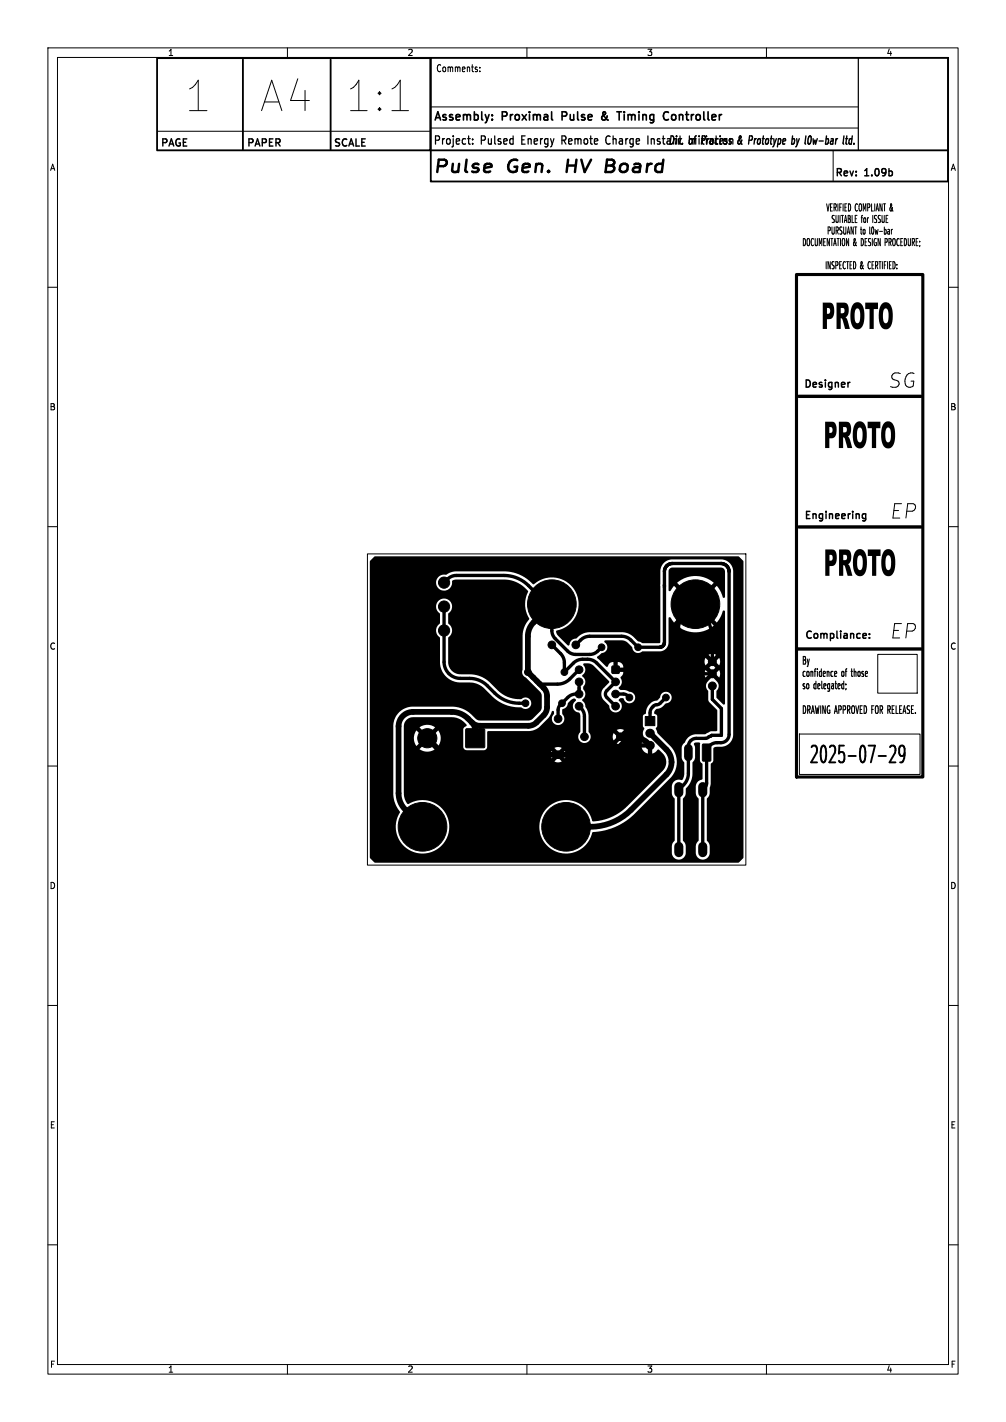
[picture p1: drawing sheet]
<svg xmlns="http://www.w3.org/2000/svg" width="210mm" height="297mm" viewBox="0 0 210 297" stroke-linecap="round" stroke-linejoin="round" font-family="sans-serif">
<defs><g id="words">
<g font-size="8.8">
<text x="38.8" y="23.5">1</text>
<text x="54.5" y="23.5">A4</text>
<text x="72.5" y="23.5">1:1</text>
</g>
<text font-size="4.9" x="168.6" y="159.7">2025-07-29</text>
<g font-size="4.2">
<text x="185.7" y="81.3">SG</text>
<text x="186" y="108.6">EP</text>
<text x="186" y="133.6">EP</text>
</g>
<g font-size="3.6">
<text x="90.2" y="36.8">Pulse</text>
<text x="106" y="36.8">Gen.</text>
<text x="119.1" y="36.8">HV</text>
<text x="128.2" y="36.8">Board</text>
</g>
<g font-size="2.4">
<text x="90.5" y="25.3">Assembly:</text>
<text x="104.9" y="25.3">Proximal</text>
<text x="118.1" y="25.3">Pulse</text>
<text x="127" y="25.3">&amp;</text>
<text x="131.1" y="25.3">Timing</text>
<text x="141.3" y="25.3">Controller</text>
<text x="90.4" y="30.3">Project:</text>
<text x="100.4" y="30.3">Pulsed</text>
<text x="109.4" y="30.3">Energy</text>
<text x="118.2" y="30.3">Remote</text>
<text x="127.9" y="30.3">Charge</text>
<text x="137.1" y="30.3">Instant of Initiation &amp;</text>
<text x="139.2" y="30.3">Div.</text>
<text x="147" y="30.3">Process</text>
<text x="158.1" y="30.3">Prototype</text>
<text x="167.7" y="30.3">by l0w-bar</text>
</g>
<g font-size="2.2">
<text x="167.3" y="149.2">By confidence</text>
<text x="179.5" y="149.2">of those</text>
<text x="186.9" y="149.2">so</text>
</g>
<g font-size="2.1">
<text x="91" y="15.3">Comments:</text>
<text x="33.4" y="31">PAGE</text>
<text x="51.4" y="31">PAPER</text>
<text x="69.6" y="31">SCALE</text>
<text x="174.2" y="37.2">Rev:</text>
<text x="180.6" y="37.2">1.09b</text>
<text x="160.5" y="56.3">for ISSUE PURSUANT</text>
<text x="175.8" y="56.3">to l0w-bar</text>
<text x="184.2" y="56.3">DOCUMENTATION</text>
<text x="167.7" y="81.4">Designer</text>
<text x="167.8" y="108.8">Engineering</text>
<text x="167.9" y="133.8">Compliance:</text>
</g>
<g font-size="1.8">
<text x="35" y="11.8">1</text>
<text x="85" y="11.8">2</text>
<text x="135" y="11.8">3</text>
<text x="185" y="11.8">4</text>
<text x="10.4" y="35.8">A</text>
<text x="198.4" y="35.8">A</text>
<text x="10.3" y="85.8">B</text>
<text x="198.3" y="85.8">B</text>
<text x="10.3" y="135.8">C</text>
<text x="198.3" y="135.8">C</text>
<text x="10.3" y="185.8">D</text>
<text x="198.3" y="185.8">D</text>
<text x="10.4" y="235.8">E</text>
<text x="198.4" y="235.8">E</text>
<text x="10.4" y="285.8">F</text>
<text x="35" y="286.8">1</text>
<text x="85" y="286.8">2</text>
<text x="135" y="286.8">3</text>
<text x="185" y="286.8">4</text>
<text x="198.4" y="285.8">F</text>
</g>
</g></defs>
<path d="M32.8 12.1h57v19.3h-57zM50.7 12.4v18.8M69 12.4v18.8M89.9 12.1h108v25.8h-108zM89.9 31.4h108" fill="none" stroke="#000" stroke-width=".38"/>
<g fill="none" stroke="#000" stroke-width=".21">
<path d="M10 10h190v277h-190zM12 12h186v273h-186zM60 10v2M100.2 14.8v.2M100.2 14.1v.1M110 10v2M160 10v2M32.9 27.4h56.9M89.9 22.3h89.2M89.9 26.7h89.2M173.9 31.4v6.5M167.7 49.8a.88 .88 0 0 1 .3 1.4l-.3 .1z"/>
<path d="M168.6 49.9l.2-.1 .2 .2v.8l-.2 .5-.3-.2zM169.8 50l-.1-.2a.97 .97 0 0 0 0 1.5l.1-.1M170.2 49.8v1.2l.1 .3 .3-.1v-.2v-1.2M171 51.3v-1.5l.3 1.1 .3-1.1v1.5M171.9 50.5h.3M172.3 49.8h-.4v1.5h.4M172.6 42.6l.2 1.5 .3-1.5M172.9 48.2l.4-.2-.1-.6h-.3v1.5M173.1 49.8v1.5l-.4-1.5v1.5M173.4 43.3h.2M173.4 49.8h.5M173.6 49.8v1.5"/>
<path d="M173.7 47.4v1.2l.1 .3h.2l.1-.3v-1.2M173.8 42.6h-.4v1.5h.4M174 51.3l.3-1.5 .3 1.5M174.1 43.4l.4-.2-.1-.6h-.3v1.5M174.1 50.9h.4M174.2 45.1a.4 .4 0 0 0-.5 .3 .4 .4 0 0 0 .4 .4 .35 .35 0 0 1 .1 .5 .35 .35 0 0 1-.5 .1M174.3 43.4l.3 .7M174.5 54.6h.3l.1 .3v.5h-.4M174.5 45v1.2l.2 .3 .2-.1 .1-.2v-1.2M174.5 48.2l.5-.2-.2-.6h-.3v1.5M174.7 48.2l.3 .7M174.7 49.8h.5"/>
<path d="M174.9 42.6v1.5M175 49.8v1.5M175.3 43.3h.3M175.4 45v1.5M175.5 49.8v1.5M175.6 45h.5M175.7 42.6h-.4v1.5M175.8 47.5a.4 .4 0 0 0-.5 .3 .4 .4 0 0 0 .4 .5 .35 .35 0 0 1 .1 .4 .35 .35 0 0 1-.5 .1M175.9 45v1.5M175.9 49.9l.3-.1 .1 .2v.8l-.1 .5-.4-.2zM176 42.6v1.5M176.1 47.4v1.2l.2 .3h.1l.2-.3v-1.2"/>
<path d="M176.3 46.5l.2-1.5 .3 1.5M176.3 46.1h.4M176.4 43.3h.3M176.8 42.6h-.4v1.5h.4M176.8 48.9l.3-1.5 .3 1.5M176.9 48.5h.4M177.1 45h.2l.2 .3-.2 .4 .2 .5-.1 .3h-.3zM177.1 45.7h.2M177.1 42.6a.88 .88 0 0 1 .3 1.4l-.3 .1zM177.2 49.8v1.5l-.5-1.5v1.5M177.9 45v1.5h.4M178.1 47.4v1.5l-.4-1.5v1.5"/>
<path d="M178.4 47.4h.5M178.5 45.7h.3M178.6 47.4v1.5M178.7 50.5l-.2 .7h-.3a1.03 1.03 0 0 1 .3-1.1l-.1-.3a1.38 1.38 0 0 0 .4 1.5M178.8 51.3h.1M178.9 45h-.4v1.5h.4M179 42.7l-.1-.1a.97 .97 0 0 0 0 1.5l.1-.2M179.4 42.6h.3l.1 .2 .1 .8-.2 .5-.3-.2zM179.6 47.9h.3M179.7 47.4v1.3l.2 .2M179.8 45.5h.3M179.8 49.8a.88 .88 0 0 1 .3 1.4l-.3 .1z"/>
<path d="M180.1 45l-.2 .2v1.3M180.2 44.1v-1.5l.3 1 .2-1v1.5M180.2 48l.2-.1 .2 .3-.2 .7-.2-.3zM180.4 45.6l.2-.1 .1 .3-.1 .7-.3-.3zM180.6 50.5h.3M181 49.8h-.4v1.5h.4M181.1 45.5v1M181.1 43.4l.5-.2-.2-.6h-.3v1.5M181.3 45.5l-.2 .3M181.6 47.4l.1 1.5M181.8 49.9a.4 .4 0 0 0-.5 .3 .4 .4 0 0 0 .4 .5 .35 .35 0 0 1 0 .4 .35 .35 0 0 1-.4 .1M181.9 42.6v1.5h.4"/>
<path d="M182.1 47.5v-.1a1.13 1.13 0 0 1 0 1.5 1.61 1.61 0 0 1 0-1.4zM182.1 49.8v1.5M182.2 45v1.5M182.6 42.6v1.5M182.7 47.9l.1 1 .2-.7 .1 .7 .2-1M182.8 55.4l.4-.1-.1-.7h-.3v1.5M182.9 44.1l.2-1.5 .3 1.5M182.9 49.9l-.1-.1a.94 .94 0 0 0-.2 1.4l.2 .1 .2-.1v-.5h-.2M183 43.6h.3M183 55.4l.2 .7M183 45.1a.4 .4 0 0 0-.5 .3 .4 .4 0 0 0 .4 .4 .35 .35 0 0 1 .1 .5 .35 .35 0 0 1-.5 .1M183.5 54.6h.4"/>
<path d="M183.6 48.3h.6M183.8 49.8v1.5l-.5-1.5v1.5M183.8 45.1a.4 .4 0 0 0-.5 .3 .4 .4 0 0 0 .4 .4 .35 .35 0 0 1 .1 .5 .35 .35 0 0 1-.5 .1M184.1 45v1.2l.2 .3 .2-.1 .1-.2v-1.2M184.1 42.6v1.5l-.4-1.5v1.5M184.4 42.6h.5M184.6 47.4v1.5M184.6 48l.2-.1 .2 .3-.1 .6h-.3M184.6 42.6v1.5M184.8 50.6l.4-.1-.1-.7h-.3v1.5M185 45.7h.2M185.3 48h.4v.9"/>
<path d="M185.4 45h-.4v1.5h.4M185.6 50.6l.4-.1-.1-.7h-.3v1.5M185.7 48.3l-.4 .2 .1 .4 .3-.1M185.8 50.6l.2 .7M186.1 47.9v1M186.3 43.3l-.2 .7h-.3a1.03 1.03 0 0 1 .4-1.1l-.2-.3a1.38 1.38 0 0 0 .4 1.5M186.3 47.9l-.2 .3M186.5 49.9l.2-.1 .1 .2 .1 .8-.2 .5-.3-.2zM187.7 50l-.2-.2a.97 .97 0 0 0 0 1.5l.2-.1M188 50.5h.3M188.4 49.8h-.4v1.5h.4M188.8 49.8a.88 .88 0 0 1 .3 1.4l-.3 .1z"/>
<path d="M189.6 49.8v1.2l.1 .3 .3-.1 .1-.2v-1.2M190.4 50.6l.5-.1-.2-.7h-.3v1.5M190.6 50.6l.3 .7M191.3 50.5h.2M191.6 49.8h-.3v1.5h.3M192 50.4v.1M192 51.2l-.1 .3M10 60h2M198 60h2M10 110h2M76.7 115.7h79v65h-79zM198 110h2"/>
<path d="M183.2 136.7h8.3v8.1h-8.3zM10 160h2M166.9 153.3h25.2v8.5h-25.2zM198 160h2M10 210h2M198 210h2M10 260h2M198 260h2M60 285v2M110 285v2M160 285v2"/>
</g>
<path d="M183.4 157.9h1.5M185.8 156.1l.3-.4h.5l.2 .2a1.45 1.45 0 0 1 0 1.3l-1.1 2h1.2M188.8 157.2a.63 .63 0 0 1-.7 .7l-.2-.2a1.64 1.64 0 0 1 .2-2 .63 .63 0 0 1 .7 .7 3.2 3.2 0 0 1-.5 2.8h-.4" fill="none" stroke="#000" stroke-width=".4"/>
<path d="M126.4 35.9h1.2M126.6 34.6h1M126.7 33.4h1" fill="none" stroke="#000" stroke-width=".52"/>
<path d="M157 28.5v.6M165.7 29l.2 .3-.1 .6M166.3 29l.1 1.1M166.4 30.1l-.3 .6M166.9 29l-.5 1.1M177.3 30h.4M177.8 29h-.3l-.2 .3M177.9 28.4l-.2 1.7M178.3 29.9v.2" fill="none" stroke="#000" stroke-width=".29"/>
<path d="M179.2 12.1v19.2M97.6 29h.6M97.9 30l.3 .1M98.7 29.9v.2M98.7 29v.2M117.3 29.3h.6M117.9 28.4h-.6v1.7M127.3 28.5a.49 .49 0 0 0-.8 .3v.6a.66 .66 0 0 0 .6 .7l.2-.1M136 29v1.1M136.5 29h-.3l-.2 .1" fill="none" stroke="#000" stroke-width=".25"/>
<path d="M117.3 24.3h.7M118 23.3h-.7v1.8M126.3 23.4h-.4l-.1 .4 .7 .9M126.3 23.8l-.5 .5a.47 .47 0 0 0-.1 .6 .47 .47 0 0 0 .6 .1M128.8 23.3h.9M130.3 23.3v.2M140.8 23.9l-.4 .1-.2 .3 .1 .6 .5 .2" fill="none" stroke="#000" stroke-width=".34"/>
<path d="M166.3 57.3h26.3v105h-26.3z" fill="none" stroke="#000" stroke-width=".65"/>
<g fill="none" stroke="#000" stroke-width=".7">
<path d="M166.7 82.8h25.6M166.7 110.1h25.6M92.7 126.7v11.6a3.4 3.4 0 0 0 3.4 3.4h1.9a5.2 5.2 0 0 1 3.7 1.5 9.8 9.8 0 0 0 4.2 3.2l1.9 .5h1.9M92.7 121.7l1.1-1 1.2-.5h10.2a7.2 7.2 0 0 1 5.1 2.1l3.9 3.9a1 1 0 0 1 1 1v2.1M115.2 131.3a2.58 2.58 0 0 0 .7 2.1l2.8 2.7 1.1 .6 3.9-.1 .8-.3 1.1-1.1M115.2 134.7l1.8 1.8a2.72 2.72 0 0 1 .8 1.9v2l1.9-1.9a2.72 2.72 0 0 1 1.9-.8h1.1a2.72 2.72 0 0 1 1.9 .8l3.9 3.9-1.8 1.9a1 1 0 0 0 0 1.4l1.8 1.8M120.2 134.7l1-1a2.72 2.72 0 0 1 1.9-.8h6.7a2.72 2.72 0 0 1 1.9 .8l1.5 1.5h4.5M120.9 139.9l-2 1.9a3.6 3.6 0 0 1-2.5 1.1l-3.8-.1M128.5 139.9h7.9M136.4 139.9l.4 .1M136.8 139.7l-.4 .2M137.7 135.2a1 1 0 0 0 1-1v-14.8a1.66 1.66 0 0 1 1.7-1.7h10.1a1.71 1.71 0 0 1 1.7 1.7v34a1.71 1.71 0 0 1-1.7 1.7h-1l-.7 .2-1.3 1.1v7.3l-.2 .5-.5 .7-.1 .6v11.9"/>
<path d="M137.7 135.2h.1M138.7 122.2v.1M141.4 135.1l5.6 5.6h1.7M142.2 129.2l3-3a9.9 9.9 0 0 1 3.5 7.5v4.5M166.6 135.5h25.8M100.2 151.6a1 1 0 0 0-1 1v1.6M120.9 147.5a2.68 2.68 0 0 1 1.1 2.1v4.3M120.9 142.4v2.3l-.2 .2a3.3 3.3 0 0 0-2.2 .8l-1.9 2-.1 2.4M128.5 145h2l.9 .7M130.9 154.1l.3 .3-.5 .2zM135.1 155l.6 .7M136.8 140l.1 .2"/>
<path d="M136.8 140v.6M139 145.7l-1.3 1.3-.6 .2a1.69 1.69 0 0 0-1.4 1.7v1.7M148.7 143.3v2.8l1.9 1.9v5.6h-2l-1.2 .6h-2a1.66 1.66 0 0 0-1.7 1.7v5.6a3.4 3.4 0 0 1-1 2.4l-1 1v12.5M84.6 169.1l3.6 3.6M118.2 172.7h5"/>
</g>
<path d="M177.3 79.9h.1M180.3 107.3l.4 .1M180.7 107.3v1.2l-.3 .3M180.7 108.2l-.4 .1M181.5 133.2v.1M181.5 132.4v.1" fill="none" stroke="#000" stroke-width=".3"/>
<g fill="#000">
<path d="M171.8 63.2h1.4a1.31 1.31 0 0 1 1 1.7 1.37 1.37 0 0 1-1.6 1.8v2h-.8v-3.2h.8a.62 .62 0 0 0 .7-.6 .62 .62 0 0 0-.7-.6v1.2h-.8zM174.6 63.2h1.5a1.01 1.01 0 0 1 1.1 1.2 1.82 1.82 0 0 1-.7 1.9l.4 .5 .5 1.9h-1l-.5-2-.3-.2-.1 2.2h-.9v-3.3a1.97 1.97 0 0 0 1.6-.1 .61 .61 0 0 0-.3-1h-.4v1.1h-.9zM178.2 63.4a1.29 1.29 0 0 1 1.4-.1 1.29 1.29 0 0 1 .7 1.2 4.4 4.4 0 0 1-.7 4.1 1.27 1.27 0 0 1-1.9-1l-.2-1.6h.9a1.23 1.23 0 0 0 .6 1.5h.1a2.79 2.79 0 0 0 0-3.1 .8 .8 0 0 0-.7 1.1v.5h-.9a3.6 3.6 0 0 1 .7-2.6zM180.6 63.2h2.7v1.4h-.9v4.1h-.9v-4.1h-.9zM184.2 63.4a1.29 1.29 0 0 1 1.4-.1 1.29 1.29 0 0 1 .6 1.2 4.4 4.4 0 0 1-.6 4.1 1.27 1.27 0 0 1-2-1l-.2-1.6h.9a1.23 1.23 0 0 0 .6 1.5h.1a2.79 2.79 0 0 0 0-3.1 .8 .8 0 0 0-.7 1.1v.5h-.9a3.6 3.6 0 0 1 .8-2.6zM172.2 88.1h1.5a1.31 1.31 0 0 1 1 1.7 1.37 1.37 0 0 1-1.6 1.7v2.1h-.9v-3.2h.9a.62 .62 0 0 0 .7-.6 .62 .62 0 0 0-.7-.6v1.2h-.9zM175.1 88.1h1.5a1.01 1.01 0 0 1 1.1 1.2 1.82 1.82 0 0 1-.7 1.9l.4 .4 .5 2h-1l-.5-2-.3-.3-.1 2.3h-.9v-3.3a1.97 1.97 0 0 0 1.6-.1 .61 .61 0 0 0-.3-1h-.4v1.1h-.9zM178.7 88.3a1.29 1.29 0 0 1 1.4-.1 1.29 1.29 0 0 1 .7 1.2 4.4 4.4 0 0 1-.7 4.1 1.27 1.27 0 0 1-1.9-1.1l-.2-1.6h.9a1.23 1.23 0 0 0 .6 1.6h.1a2.79 2.79 0 0 0 0-3.1 .8 .8 0 0 0-.7 1.1v.4h-.9a3.6 3.6 0 0 1 .7-2.5zM181.1 88.1h2.7v1.3h-.9v4.2h-.9v-4.2h-.9zM184.7 88.3a1.29 1.29 0 0 1 1.3-.1 1.29 1.29 0 0 1 .7 1.2 4.4 4.4 0 0 1-.6 4.1 1.27 1.27 0 0 1-2-1.1l-.2-1.6h.9a1.23 1.23 0 0 0 .6 1.6h.1a2.79 2.79 0 0 0 0-3.1 .8 .8 0 0 0-.7 1.1v.4h-.9a3.6 3.6 0 0 1 .8-2.5zM77.3 117.1l1-.9h75.8l1 .9 .1 2.3h-2.1l-.2-.9-.5-.8-.7-.6-.9-.2-10.5-.1-1.3 .5-.8 .8-.3 1.1-.1 15-.2 .1h-3.5l-1-.4-.9-.9a3.5 3.5 0 0 0-2.3-1h-6.9a4.6 4.6 0 0 0-2.8 1.4 1.74 1.74 0 0 0-1.5 1.4h-.2l-2.1-2.1-.3-.6 .1-.4a5.6 5.6 0 0 0 4-8 5.6 5.6 0 0 0-8.8-1.7h-.2a8.1 8.1 0 0 0-6.1-2.7h-10l-1 .2-.9 .5a1.7 1.7 0 0 0-2.2 1.3 1.7 1.7 0 0 0 1.5 2 1.7 1.7 0 0 0 1.9-1.7l.1-.4 .8-.2h9.8a6.4 6.4 0 0 1 4.6 1.9l.6 .7a6 6 0 0 0 .2 5.7 5.3 5.3 0 0 0-1.4 3.7v6.9a1.24 1.24 0 0 0 .7 1.6l2.9 3 .4 .7v1.6h-2.2a1.27 1.27 0 0 0-.8-1.1 1.27 1.27 0 0 0-1.4 .3 6.5 6.5 0 0 1-4.9-1.9l-1.6-1.6a6.1 6.1 0 0 0-4.3-1.7h-1.8a2.57 2.57 0 0 1-2.5-2.6v-5a1.89 1.89 0 0 0 0-3.1v-1.9a1.7 1.7 0 0 0 .6-2.4 1.7 1.7 0 0 0-2.4-.5 1.7 1.7 0 0 0-.4 2.5l.5 .5v1.8a1.92 1.92 0 0 0 0 3.2v5a4.3 4.3 0 0 0 4.1 4.2h2a4.4 4.4 0 0 1 3.1 1.3l1.6 1.6a9 9 0 0 0 6.2 2.4 1.2 1.2 0 0 0 1.3 .2 1.2 1.2 0 0 0 .7-1.2h2.2v1.1l-.4 .7-1.6 1.6-.6 .3h-10.5l-.6-.3-.9-.9a5.9 5.9 0 0 0-4.3-1.7h-8.2a4.1 4.1 0 0 0-3.9 4v14.1a7 7 0 0 0 1.4 3.9 5.6 5.6 0 0 0 3.6 8.6 5.6 5.6 0 0 0 6.6-6.5 5.6 5.6 0 0 0-8.4-3.8l-.3-.1a3.7 3.7 0 0 1-.7-2.1v-14l.3-1.1a1.9 1.9 0 0 1 1.7-.8h8a3.7 3.7 0 0 1 2.6 1.1l.5 .6-.7 .8v1.7h-4.7l-.2-.9-.3-.5-1.3 1.3-.7-.7 1.3-1.3a2.8 2.8 0 0 0-3.2 0l1.3 1.3-.6 .7-1.4-1.3a2.8 2.8 0 0 0 0 3.2l1.4-1.3 .6 .6-1.3 1.4a2.8 2.8 0 0 0 3.2 0l-1.3-1.4 .7-.6 1.3 1.3 .4-.8 .1-1h4.7v2.1l.3 .4 .4 .2h3.6a.74 .74 0 0 0 .7-.7v-3.1l.2-.2h8.6l1-.2 1.2-.7 1.7-1.7 .8-1.4a.25 .25 0 0 1 .2-.2 .25 .25 0 0 1 .3 .2l-.1 .4a1.33 1.33 0 0 0 0 2 1.33 1.33 0 0 0 2-.1 1.33 1.33 0 0 0-.2-2l.1-.9a1.39 1.39 0 0 0 1.1-1.3l1.2-.9 .4 .1v.3a1.39 1.39 0 0 0-.6 1.5 1.39 1.39 0 0 0 1.3 1.1l.3 .7v3.2a1.35 1.35 0 0 0-.2 2 1.35 1.35 0 0 0 2 0 1.35 1.35 0 0 0-.1-2l-.1-3.7-.6-1.5a1.57 1.57 0 0 0-.7-1.3l.1-.2a1.42 1.42 0 0 0 .1-2.2l.1-.5a1.4 1.4 0 0 0-.3-2.2l.1-.2a1.42 1.42 0 0 0 .1-2.2l.2-.2 .7-.1 1 .3 3.5 3.4v.4l-1 1.1a1.84 1.84 0 0 0 0 2.6l1.1 1.1a1.34 1.34 0 0 0 2 1.2 1.34 1.34 0 0 0 0-2.3l.3-.5 .6 .1a1.23 1.23 0 0 0 1.4 1 1.23 1.23 0 0 0 1.1-1.3 1.23 1.23 0 0 0-1.3-1.1l-.8-.4h-1l-.3-.5a1.56 1.56 0 0 0 .3-2.2l.5-.6 .1-.5h-1.4a.4 .4 0 0 0 .1-.7 .4 .4 0 0 0-.7 .2v-1.5h-.2a1.44 1.44 0 0 0-1.1 1l-.3-.1-1.8-1.8v-.3l.9-.7a1.25 1.25 0 0 0 1.2-.9 1.25 1.25 0 0 0-.6-1.4v-.3l.2-.1 3.6 .1 .9 .3 1 1a1.32 1.32 0 0 0 .8 1.2 1.32 1.32 0 0 0 1.5-.3h3.8l.7-.2 .4-.4 .5-1.1v-5.1a.25 .25 0 0 1 .2-.3 .25 .25 0 0 1 .2 .2l.7 .9 2-2 .7 .6-2.1 2.1a5.9 5.9 0 0 0 7.7 0l-2-2.1 .6-.6 2 2 .7-.9 .6-1.4a.25 .25 0 0 1 .2-.2 .25 .25 0 0 1 .3 .2v9.1h-1.9l-.7-.2-.9 .2 .8 .8 .8-.8h1.9v1.3h-1.1l-.2-.7-.7 .7-.3-.1a.45 .45 0 0 0-.5-.2 .45 .45 0 0 0-.3 .4h-.2l-.8-.8-.2 .7 .2 .9 .8-.8h.2a.45 .45 0 0 0 .5 .4 .45 .45 0 0 0 .3-.5h.3l.7 .9 .2-.9h1.1v1.4h-2.1l-.6-.7-.4 .5h-18.2v-.2a1.05 1.05 0 0 0-1.1-.8v1.1h1.1v-.1h18.2l-.2 .2 .6 .6 .6-.6h2.1v1.1h-1.1l-.2-.7-.7 .8-.3-.1a.45 .45 0 0 0-.5-.3 .45 .45 0 0 0-.3 .4h-.2l-.8-.8-.2 .7 .2 .9 .8-.8 .2 .1a.45 .45 0 0 0 .5 .4 .45 .45 0 0 0 .3-.5h.3l.7 .8 .2-.9h1.1v6.3l-.2 .3-.3-.1-1.3-1.4v-1.4a1.4 1.4 0 0 0-.1-2.1l-.8-.8-.8 .8a1.48 1.48 0 0 0 0 2.2v2.1l1.8 1.8v4.3l-.2 .1-1.2 .1-1.1 .6h-1.8a2.67 2.67 0 0 0-2.5 1.7l-.4 .5-.2 .6v2l.4 .9-1.4-.1a4.8 4.8 0 0 0-1.4-3.2l-2.7-2.7-.3-.9 .3-.6v-2l-.3-.4a.58 .58 0 0 1-.3-.5 .58 .58 0 0 1 .4-.6 2.74 2.74 0 0 0 2-1.2 1.23 1.23 0 0 0 1.2-1.3 1.23 1.23 0 0 0-1.3-1.1 1.23 1.23 0 0 0-1.2 1.3 2.64 2.64 0 0 1-1.5 .8 3.4 3.4 0 0 0-1.4 2.5l-.5 .2-.1 .3v2.1l.3 .4-.1 .4h-4.1l-.7-.2-.9 .2 .8 .7 .8-.7h4.1l-.2 .5 .1 .8h-3.2l-.2-.7-.7 .7-.3-.1a.4 .4 0 0 0-.5-.2 .4 .4 0 0 0-.3 .4h-.2l-.8-.8-.2 .7 .2 .8 .8-.7h.2a.4 .4 0 0 0 .5 .4 .4 .4 0 0 0 .3-.5h.3l.7 .8 .2-.8h3.2a.54 .54 0 0 1 .3 .5 .54 .54 0 0 1-.4 .4l-.2 .5h1.4l-5.1 .1-.8-.8-.8 .8 .7 .2 .9-.2h5l-.1 .5 .2 .3-18.1 .1-.9-.2-.7 .2 .8 .8 .8-.8h16.7a1.74 1.74 0 0 0 1.3 1.2v-1.3l.5 .1 .4-.2v1.4l.7-.4a.53 .53 0 0 1 .7-.4l.9 .9h-20.4l-.2-.6-.7 .7-.3-.1a.4 .4 0 0 0-.5-.3 .4 .4 0 0 0-.3 .4h-.2l-.8-.7-.2 .6 .2 .9 .8-.8 .2 .1a.4 .4 0 0 0 .5 .3 .4 .4 0 0 0 .3-.4h.3l.7 .8 .2-.9h20.4l.4 .8 .2 .7h-21.8l-.8-.7-.8 .7 .7 .2 .9-.2h21.8v.2a2.62 2.62 0 0 1-.9 1.9l-7.2 7.3a10.2 10.2 0 0 1-7.4 3.1 5.6 5.6 0 0 0-8.6-3.4 5.6 5.6 0 0 0 .1 9.3 5.6 5.6 0 0 0 8.6-3.5 13.8 13.8 0 0 0 8.9-4l7.4-7.5a4.8 4.8 0 0 0 1.3-3.3h1.4l.1 .1v2.6l-.4 1.1a1.59 1.59 0 0 0-2.1 1.3v1.7l.6 1v8.6l-.6 1v1.9a1.45 1.45 0 0 0 1.5 1.1 1.45 1.45 0 0 0 1.4-1.3l-.1-1.7-.5-1v-8.6l.4-.8 .2-1.3 .2-.3a4.2 4.2 0 0 0 1.2-2.9v-2.3l.5-1.1v-2l-.2-.6a.41 .41 0 0 1 .1-.5 .41 .41 0 0 1 .5 0h.5l.2 .2-.1 3.6 .6 .7v3l-.2 .2a1.5 1.5 0 0 0-1.2 1.4v1.7l.6 1v8.6l-.6 1v1.9a1.45 1.45 0 0 0 1.5 1.1 1.45 1.45 0 0 0 1.4-1.3l-.1-1.7-.5-1v-8.6l.3-.5 .3-.7v-1.2l.2-.8v-4.1l.5-.7v-2.6l.5-.3h1.1a2.56 2.56 0 0 0 2.6-2.5v-34.1h2.1v59.7l-.9 1-76.1 .1-1-1.1zM139.8 118.8l.5-.3 10.6 .1 .3 .3 .1 .4 .1 5.3a.26 .26 0 0 1-.3 .3 .26 .26 0 0 1-.3-.3l-.5-1.3-.7-.9-2 2-.6-.7 2-2a5.9 5.9 0 0 0-7.7 0l2.1 2-.7 .7-2-2-.7 .9a.25 .25 0 0 1-.2 .2 .25 .25 0 0 1-.2-.3v-3.9z"/>
<path d="M172.3 114.8h1.4a1.31 1.31 0 0 1 1 1.7 1.37 1.37 0 0 1-1.5 1.7v2.1h-.9v-3.2h.9a.62 .62 0 0 0 .6-.6 .62 .62 0 0 0-.6-.6v1.2h-.9zM175.2 114.8h1.4a1.01 1.01 0 0 1 1.1 1.2 1.82 1.82 0 0 1-.7 1.8l.4 .5 .5 2h-.9l-.6-2-.3-.3-.1 2.3h-.8v-3.3a1.97 1.97 0 0 0 1.5-.1 .61 .61 0 0 0-.3-1h-.4v1.1h-.8zM178.8 115a1.29 1.29 0 0 1 1.4-.1 1.29 1.29 0 0 1 .6 1.2 4.4 4.4 0 0 1-.6 4.1 1.27 1.27 0 0 1-2-1.1l-.2-1.6h.9a1.23 1.23 0 0 0 .6 1.6h.2a2.79 2.79 0 0 0-.1-3.1 .8 .8 0 0 0-.7 1.1v.4h-.9a3.6 3.6 0 0 1 .8-2.5zM181.2 114.8h2.6v1.3h-.9v4.2h-.9v-4.2h-.8zM184.7 115a1.29 1.29 0 0 1 1.4-.1 1.29 1.29 0 0 1 .7 1.2 4.4 4.4 0 0 1-.7 4.1 1.27 1.27 0 0 1-1.9-1.1l-.2-1.6h.8a1.23 1.23 0 0 0 .6 1.6h.2a2.79 2.79 0 0 0 0-3.1 .8 .8 0 0 0-.7 1.1l-.1 .4h-.8a3.6 3.6 0 0 1 .7-2.5z"/>
</g>
<g fill="none" stroke="#000" stroke-width=".23">
<path d="M167.7 137.1h.3l.2 .3-.2 .5 .2 .5-.2 .3h-.3zM167.7 137.9h.3M168.5 137.6l.2 1.1M168.7 138.7l-.2 .5M168.9 137.6l-.2 1.1M170.3 139.7l-.2 .2v1.4M170.6 139.7v.1M171.5 139.7v1.6M176.8 139.7l-.2 .2v1.4M177.8 139.7v1.4l.2 .2M178.3 139.7v1.6M168 142.9l-.1-.1a.31 .31 0 0 0-.3 .3 .31 .31 0 0 0 .4 .3v.4h-.4"/>
<path d="M168.1 140.3l-.3-.1-.2 .3 .1 .7h.4M168.5 142.9l.2-.1 .2 .3-.2 .8-.3-.3zM168.5 140.3l.2-.1 .2 .3-.2 .8-.3-.3zM169.3 140.4l.1-.2 .2 .1 .1 1M169.3 140.2v1.1M170 140.2h.3M170.3 142.9l-.2-.1-.2 .3 .1 .7h.3M170.3 142.3v1.6M170.6 140.2v1.1M170.7 143.3l.5-.1-.2-.4-.2 .1-.1 .7 .2 .3 .2-.1M171.5 140.3l-.3-.1-.2 .3 .1 .7h.4M171.5 142.3v1.3l.2 .3"/>
<path d="M171.8 140.8l.5-.2-.1-.4-.3 .1-.1 .8 .2 .2 .2-.1M172 143.3l.4-.1-.1-.4-.3 .1v.7l.1 .3 .3-.1M172.7 140.4l.1-.2 .2 .1 .1 1M172.7 140.2v1.1M173.2 142.9l-.3-.1-.1 .3v.7h.4M173.2 142.8v1.3l-.2 .3-.2-.1M173.6 142.9h.4v1M173.9 140.3l-.3-.1-.1 .3v.7h.4M174 143.2l-.3 .1-.1 .2 .1 .4 .3-.1M174.2 140.8l.5-.2-.2-.4-.2 .1-.1 .8 .2 .2 .2-.1M174.3 142.8h.4M174.4 142.3v1.3l.3 .3"/>
<path d="M174.9 143.3l.5-.1-.2-.4-.2 .1-.1 .7 .2 .3 .2-.1M175.8 140.3l.2-.1 .2 .3-.2 .8-.3-.3zM176.1 142.9l-.2-.1-.2 .3 .1 .7h.3M176.1 142.3v1.6M176.4 140.2h.4M176.6 142.9v.1M176.6 143.8l-.1 .3M176.9 147.4h.4l.1 .3v.5l-.5 .1M177.1 148.3l.3 .7M177.7 140.2h.3M177.9 147.5l.3-.1a1.45 1.45 0 0 1 0 1.6h-.2a1.55 1.55 0 0 1-.1-1.5zM178.3 140.4l.1-.2 .3 .1v1"/>
<path d="M178.7 147.4l.3 1.6M179.2 140.3l.2-.1 .2 .3-.2 .8-.3-.3zM180.3 140.3l-.1-.1a.31 .31 0 0 0-.3 .4 .31 .31 0 0 0 .4 .2v.4h-.4M180.6 140.8l.5-.2-.1-.4-.3 .1-.1 .8 .2 .2 .2-.1M185.5 148.3l.4 .7M185.8 147.6v.5M188.6 148.6h.4M188.8 147.4l.3 1.6M189.9 147.5a.43 .43 0 0 0-.6 .4 .43 .43 0 0 0 .5 .4 .38 .38 0 0 1 .1 .5 .38 .38 0 0 1-.5 .1M190.3 148.2h.3M190.7 147.4h-.4v1.6h.4M191.1 148.9v.1"/>
</g>
<g fill="#000" stroke="#000" stroke-width=".21">
<path d="M127.8 139.2h1.4v1.4h-1.4zM97.3 152.3h3.8v3.8h-3.8zM134.7 149.7h2v1.9h-2zM146.7 155.5l1.5-.1 .2 .1v3.2l-.1 .3h-1.4l-.3-.2z"/>
<circle cx="92.7" cy="121.7" r="1.17"/>
<circle cx="92.7" cy="131.7" r="1.17"/>
<circle cx="92.7" cy="126.7" r="1.17"/>
<circle cx="115.2" cy="126.2" r="5.1"/>
<circle cx="115.2" cy="134.7" r=".8"/>
<circle cx="120.2" cy="134.7" r=".8"/>
<circle cx="120.9" cy="139.9" r=".8"/>
<circle cx="125.6" cy="135.2" r=".7"/>
<circle cx="133.2" cy="135.2" r=".7"/>
<circle cx="145.2" cy="126.2" r="5.1"/>
<circle cx="148.7" cy="138.2" r=".83"/>
<circle cx="89.2" cy="154.2" r="2"/>
<circle cx="109.7" cy="146.9" r=".7"/>
<circle cx="110.2" cy="140.4" r=".7"/>
<circle cx="116.5" cy="157.6" r=".8"/>
<circle cx="116.5" cy="150.1" r=".8"/>
<circle cx="117.3" cy="146.9" r=".7"/>
<circle cx="117.8" cy="140.4" r=".7"/>
<circle cx="120.9" cy="142.4" r=".8"/>
<circle cx="120.9" cy="145" r=".8"/>
<circle cx="120.9" cy="147.5" r=".8"/>
<circle cx="122" cy="153.9" r=".8"/>
<circle cx="128.5" cy="145" r=".8"/>
<circle cx="128.5" cy="147.5" r=".8"/>
<circle cx="128.5" cy="142.4" r=".8"/>
<circle cx="129.5" cy="153.9" r=".8"/>
<circle cx="131.4" cy="145.7" r=".7"/>
<circle cx="139" cy="145.7" r=".7"/>
<circle cx="148.7" cy="143.3" r=".83"/>
<circle cx="148.7" cy="140.7" r=".83"/>
<circle cx="88.2" cy="172.7" r="5.1"/>
<circle cx="118.2" cy="172.7" r="5.1"/>
</g>
<path d="M135.7 153.2h.1M135.7 155.7h.1M141.7 164.3v1.3M141.7 176.8v1.3M146.7 164.3v1.3M146.7 176.8v1.3" fill="none" stroke="#000" stroke-width="1.9"/>
<path d="M143.7 156.3v1.8" fill="none" stroke="#000" stroke-width="1.8"/>
<path d="M115.2 128.2v-2l-3.8 3.8a4.1 4.1 0 0 0-1.2 2.9v7.5l3.3 3.3 .6 .9 .1 .8v2.5l-.4 1.2-1.9 1.9-.6 .4-.8 .2h-10.5l-.8-.2-.7-.5M142.2 129.2a2.72 2.72 0 0 0-.8 1.9v4l-4.6 4.6v.3M89.2 154.2l2.9 2.9 .5 .3 .8 .2h32.3a4.8 4.8 0 0 0 3.4-1.4l1.6-1.6M98.5 150.9a5.3 5.3 0 0 0-4.2-2.2h-8.1a3 3 0 0 0-3 3v14a4.8 4.8 0 0 0 1.4 3.4M98.5 150.9l.6 .9 .1 .8M129.5 153.9h1.2M130.9 153.6l-.2 .3M131.2 154.4h2.7l1.2 .6M135.7 153.2l3.4 3.3a3.7 3.7 0 0 1 0 5.3l-7.4 7.4a12.1 12.1 0 0 1-8.5 3.5M136.8 140.6l-.1 .5-.6 .9v1.7a2.72 2.72 0 0 1-.8 1.9l-1.4 1.4-1.2 .3-1 1a2.72 2.72 0 0 0-.8 1.9v3.9l-.2-.2" fill="none" stroke="#000" stroke-width="1.2"/>
<use href="#words"/>
</svg>
